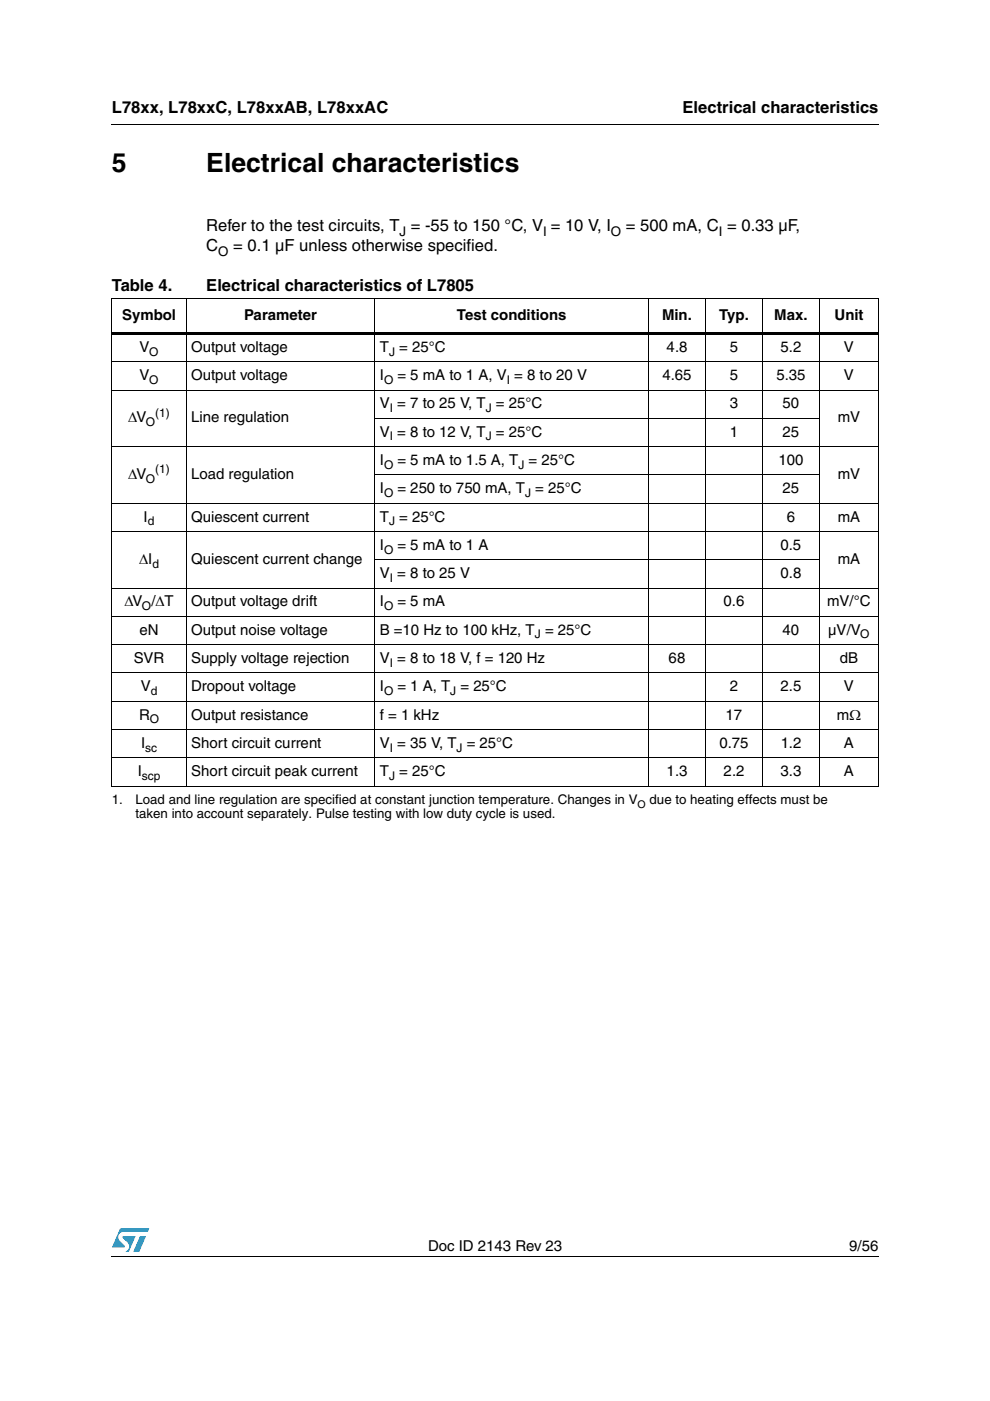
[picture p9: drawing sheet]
<svg xmlns="http://www.w3.org/2000/svg" width="210mm" height="297mm" viewBox="0 0 210 297" stroke-linecap="round" stroke-linejoin="round" font-family="sans-serif">
<defs><g id="words">
<g font-size="5.6">
<text x="23.7" y="36.4">5</text>
<text x="43.7" y="36.4">Electrical characteristics</text>
</g>
<g font-size="3.5">
<text x="23.7" y="23.9">L78xx, L78xxC, L78xxAB, L78xxAC</text>
<text x="144.7" y="23.9">Electrical characteristics</text>
<text x="43.7" y="49.1">Refer to the test circuits, T = -55 to 150 °C, V = 10 V, I</text>
<text x="43.7" y="53.3">C</text>
<text x="49.4" y="53.3">= 0.1 µF unless otherwise specified.</text>
<text x="132.7" y="49.1">= 500 mA, C = 0.33 µF,</text>
<text x="23.7" y="61.8">Table 4.</text>
<text x="43.7" y="61.8">Electrical characteristics of L7805</text>
</g>
<g font-size="3.2">
<text x="25.9" y="67.9">Symbol</text>
<text x="51.8" y="67.9">Parameter</text>
<text x="96.9" y="67.9">Test conditions</text>
<text x="140.4" y="67.9">Min.</text>
<text x="152.4" y="67.9">Typ.</text>
<text x="164.2" y="67.9">Max.</text>
<text x="176.9" y="67.9">Unit</text>
<text x="29.6" y="74.6">V</text>
<text x="40.5" y="74.6">Output voltage</text>
<text x="80.5" y="74.6">T = 25°C</text>
<text x="141.3" y="74.6">4.8</text>
<text x="154.7" y="74.6">5</text>
<text x="165.5" y="74.6">5.2</text>
<text x="178.9" y="74.6">V</text>
<text x="29.6" y="80.6">V</text>
<text x="40.5" y="80.6">Output voltage</text>
<text x="80.5" y="80.6">I</text>
<text x="84.3" y="80.6">= 5 mA to 1 A, V = 8 to 20 V</text>
<text x="140.4" y="80.6">4.65</text>
<text x="154.7" y="80.6">5</text>
<text x="164.6" y="80.6">5.35</text>
<text x="178.9" y="80.6">V</text>
<text x="27.2" y="89.6">ΔV</text>
<text x="40.5" y="89.6">Line regulation</text>
<text x="80.5" y="86.6">V = 7 to 25 V, T = 25°C</text>
<text x="154.7" y="86.6">3</text>
<text x="165.9" y="86.6">50</text>
<text x="177.6" y="89.6">mV</text>
<text x="80.5" y="92.6">V = 8 to 12 V, T = 25°C</text>
<text x="154.7" y="92.6">1</text>
<text x="165.9" y="92.6">25</text>
<text x="27.2" y="101.6">ΔV</text>
<text x="40.5" y="101.6">Load regulation</text>
<text x="80.5" y="98.6">I</text>
<text x="84.3" y="98.6">= 5 mA to 1.5 A, T = 25°C</text>
<text x="165" y="98.6">100</text>
<text x="177.6" y="101.6">mV</text>
<text x="80.5" y="104.6">I</text>
<text x="84.3" y="104.6">= 250 to 750 mA, T = 25°C</text>
<text x="165.9" y="104.6">25</text>
<text x="30.5" y="110.6">I</text>
<text x="40.5" y="110.6">Quiescent current</text>
<text x="80.6" y="110.6">T = 25°C</text>
<text x="166.8" y="110.6">6</text>
<text x="177.6" y="110.6">mA</text>
<text x="29.5" y="119.6">ΔI</text>
<text x="40.5" y="119.6">Quiescent current change</text>
<text x="80.5" y="116.6">I</text>
<text x="84.3" y="116.6">= 5 mA to 1 A</text>
<text x="165.5" y="116.6">0.5</text>
<text x="177.6" y="119.6">mA</text>
<text x="80.5" y="122.6">V = 8 to 25 V</text>
<text x="165.5" y="122.6">0.8</text>
<text x="26.4" y="128.6">ΔV /ΔT</text>
<text x="40.5" y="128.6">Output voltage drift</text>
<text x="80.5" y="128.6">I</text>
<text x="84.3" y="128.6">= 5 mA</text>
<text x="153.4" y="128.6">0.6</text>
<text x="175.4" y="128.6">mV/°C</text>
<text x="29.6" y="134.6">eN</text>
<text x="40.5" y="134.6">Output noise voltage</text>
<text x="80.5" y="134.6">B =10 Hz to 100 kHz, T = 25°C</text>
<text x="165.9" y="134.6">40</text>
<text x="175.6" y="134.6">µV/V</text>
<text x="28.3" y="140.6">SVR</text>
<text x="40.5" y="140.6">Supply voltage rejection</text>
<text x="80.5" y="140.6">V = 8 to 18 V, f = 120 Hz</text>
<text x="141.8" y="140.6">68</text>
<text x="178" y="140.6">dB</text>
<text x="29.8" y="146.6">V</text>
<text x="40.5" y="146.6">Dropout voltage</text>
<text x="80.5" y="146.6">I</text>
<text x="84.3" y="146.6">= 1 A, T = 25°C</text>
<text x="154.7" y="146.6">2</text>
<text x="165.5" y="146.6">2.5</text>
<text x="178.9" y="146.6">V</text>
<text x="29.5" y="152.6">R</text>
<text x="40.5" y="152.6">Output resistance</text>
<text x="80.5" y="152.6">f = 1 kHz</text>
<text x="153.9" y="152.6">17</text>
<text x="177.5" y="152.6">mΩ</text>
<text x="29.9" y="158.6">I</text>
<text x="40.5" y="158.6">Short circuit current</text>
<text x="80.6" y="158.6">V = 35 V, T = 25°C</text>
<text x="152.5" y="158.6">0.75</text>
<text x="165.5" y="158.6">1.2</text>
<text x="178.9" y="158.6">A</text>
<text x="29.2" y="164.5">I</text>
<text x="40.5" y="164.5">Short circuit peak current</text>
<text x="80.6" y="164.5">T = 25°C</text>
<text x="141.3" y="164.5">1.3</text>
<text x="153.4" y="164.5">2.2</text>
<text x="165.5" y="164.5">3.3</text>
<text x="178.9" y="164.5">A</text>
<text x="90.8" y="265.1">Doc ID 2143 Rev 23</text>
<text x="180.1" y="265.1">9/56</text>
</g>
<g font-size="2.8">
<text x="84.7" y="50">J</text>
<text x="115.2" y="50">I</text>
<text x="129.5" y="50">O</text>
<text x="152.4" y="50">I</text>
<text x="46.3" y="54.2">O</text>
<text x="23.7" y="170.6">1.</text>
<text x="28.7" y="170.6">Load and line regulation are specified at constant junction temperature. Changes in V</text>
<text x="28.7" y="173.4">taken into account separately. Pulse testing with low duty cycle is used.</text>
<text x="137.7" y="170.6">due to heating effects must be</text>
</g>
<g font-size="2.5">
<text x="31.6" y="75.4">O</text>
<text x="82.5" y="75.4">J</text>
<text x="31.6" y="81.4">O</text>
<text x="81.4" y="81.4">O</text>
<text x="107.5" y="81.4">I</text>
<text x="32.9" y="88.3">(1)</text>
<text x="82.7" y="87.4">I</text>
<text x="103" y="87.4">J</text>
<text x="30.9" y="90.4">O</text>
<text x="82.7" y="93.4">I</text>
<text x="103" y="93.4">J</text>
<text x="32.9" y="100.3">(1)</text>
<text x="81.4" y="99.4">O</text>
<text x="109.9" y="99.4">J</text>
<text x="30.9" y="102.4">O</text>
<text x="81.4" y="105.4">O</text>
<text x="111.3" y="105.4">J</text>
<text x="31.3" y="111.4">d</text>
<text x="82.5" y="111.4">J</text>
<text x="81.4" y="117.4">O</text>
<text x="32.3" y="120.4">d</text>
<text x="82.7" y="123.4">I</text>
<text x="30.1" y="129.4">O</text>
<text x="81.4" y="129.4">O</text>
<text x="113.4" y="135.4">J</text>
<text x="182.4" y="135.4">O</text>
<text x="82.7" y="141.4">I</text>
<text x="32" y="147.4">d</text>
<text x="81.4" y="147.4">O</text>
<text x="95.5" y="147.4">J</text>
<text x="31.7" y="153.4">O</text>
<text x="30.8" y="159.3">sc</text>
<text x="82.7" y="159.3">I</text>
<text x="96.8" y="159.3">J</text>
<text x="30.1" y="165.4">scp</text>
<text x="82.5" y="165.4">J</text>
</g>
<text font-size="2.2" x="135.2" y="171.3">O</text>
</g></defs>
<g fill="#009ad9">
<path d="M29.7 262.1h1.3l-1.5 3.3h-1.2z"/>
<path d="M25.5 260.5h6.2l-.4 .7h-5.1a1.13 1.13 0 0 0-1.1 .7 1.13 1.13 0 0 0 .3 1.2l1.1 1-.1 .3-2.7 .1z"/>
<path d="M26 262.1h2.8l-1.5 3.3h-.7a1.18 1.18 0 0 0 .5-1.9l-1.1-1.1z"/>
</g>
<path d="M23.6 26.2l.1 .2zM23.6 70.5h162.7v.5h-162.7zM23.6 266.3l.1 .1z" fill="#000"/>
<g fill="none" stroke="#000" stroke-width=".21">
<path d="M23.7 26.3h162.6M23.6 63.3h162.7M23.6 76.7h162.7M23.7 63.4v103.2M39.5 63.2v103.6M79.5 63.2v103.6M137.5 63.2v103.6M149.6 63.2v103.6M161.6 63.2v103.6M173.7 63.2v103.6M186.2 63.4v103.2M23.6 82.7h162.7"/>
<path d="M23.6 94.7h162.7M79.4 88.7h94.4M23.6 106.7h162.7M23.6 112.7h162.7M79.4 100.7h94.4M79.4 118.7h94.4M23.6 124.7h162.7M23.6 130.7h162.7M23.6 136.7h162.7M23.6 142.7h162.7M23.6 148.7h162.7M23.6 154.7h162.7"/>
<path d="M23.6 160.7h162.7M23.6 166.7h162.7M23.7 266.3h162.6"/>
</g>
<use href="#words"/>
</svg>
